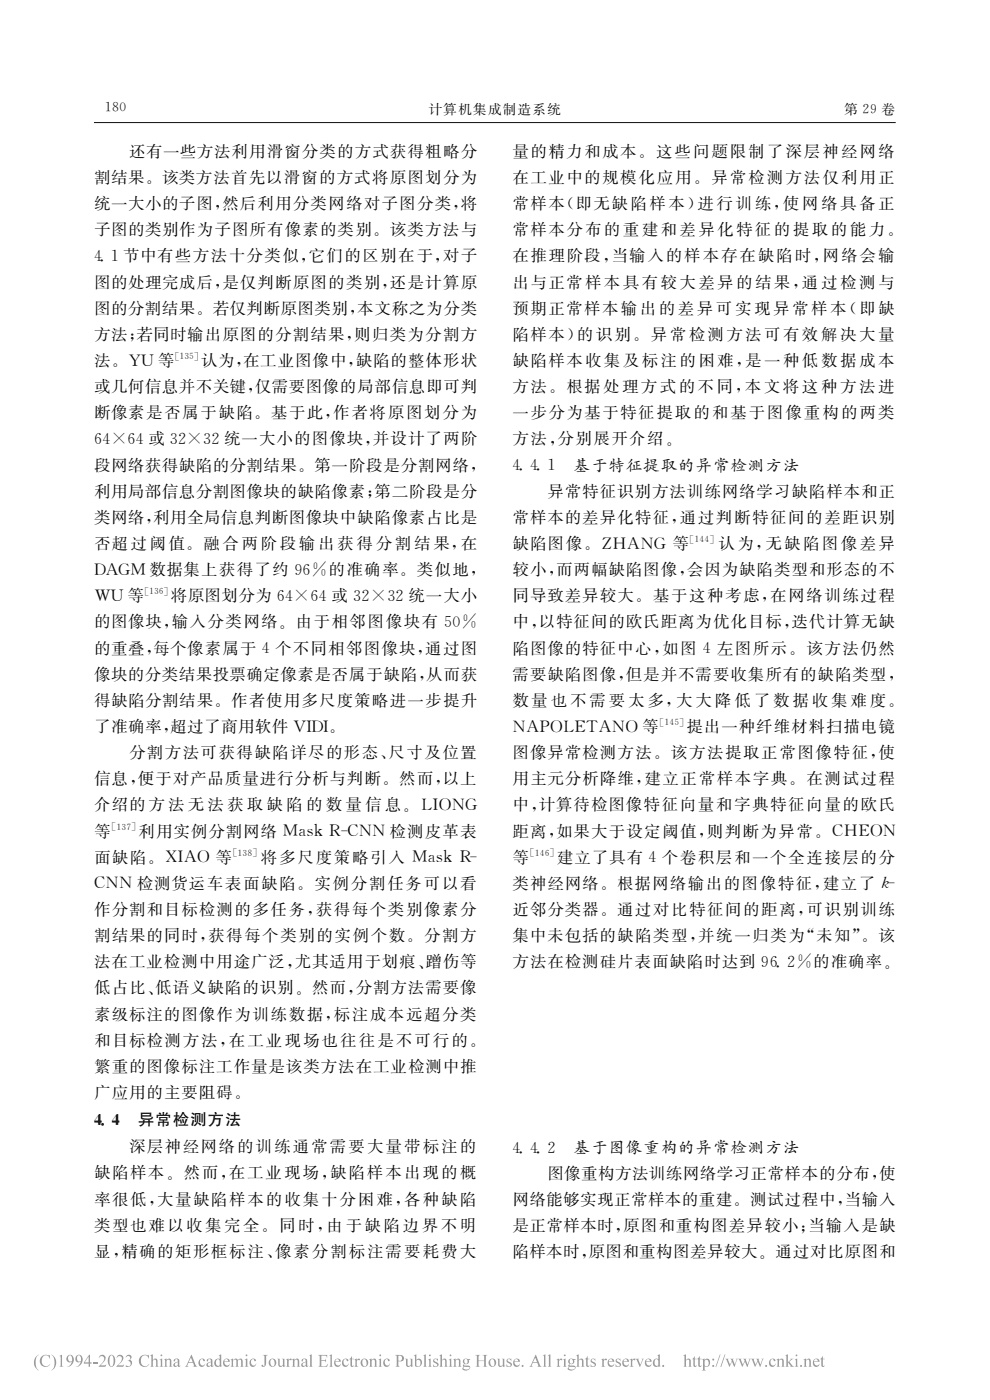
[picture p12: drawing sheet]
<svg xmlns="http://www.w3.org/2000/svg" width="210mm" height="297mm" viewBox="0 0 210 297" stroke-linecap="round" stroke-linejoin="round" font-family="sans-serif">
<defs><g id="words">
<g font-size="3.4">
<text x="27.5" y="33.3">还有一些方法利用滑窗分类的方式获得粗略分</text>
<text x="108.8" y="33.3">量的精力和成本。</text>
<text x="139.3" y="33.3">这些问题限制了深层神经网络</text>
<text x="20.1" y="38.8">割结果。</text>
<text x="34.4" y="38.8">该类方法首先以滑窗的方式将原图划分为</text>
<text x="108.8" y="38.8">在工业中的规模化应用。</text>
<text x="151" y="38.8">异常检测方法仅利用正</text>
<text x="20.1" y="44.4">统一大小的子图， 然后利用分类网络对子图分类， 将</text>
<text x="108.8" y="44.4">常样本（ 即无缺 陷 样 本） 进 行 训 练， 使 网 络 具 备 正</text>
<text x="20.1" y="49.9">子图的类别作为子图所有像素的类别。</text>
<text x="82.7" y="49.9">该类方法与</text>
<text x="108.8" y="49.9">常样本分布 的 重 建 和 差 异 化特征 的 提 取 的 能 力。</text>
<text x="19.1" y="55.8">４．</text>
<text x="22.6" y="55.8">１节中有些方法十分类似， 它们的区别在于， 对子</text>
<text x="108.8" y="55.5">在推理阶段， 当输入的样本存在缺陷时， 网络会输</text>
<text x="20.1" y="61">图的处理完成后， 是仅判断原图的类别， 还是计算原</text>
<text x="108.8" y="61">出与正常样 本 具有 较 大差 异的 结 果， 通 过 检 测 与</text>
<text x="20.1" y="66.5">图的分割结果。</text>
<text x="45.2" y="66.5">若仅判断原图类别， 本文称之为分类</text>
<text x="108.8" y="66.5">预期正常样本输 出 的 差 异 可 实 现 异 常 样 本（ 即 缺</text>
<text x="20.1" y="72.1">方法； 若同时输出原图的分割结果， 则归类为分割方</text>
<text x="20.1" y="77.6">法。</text>
<text x="26.9" y="78">ＹＵ 等</text>
<text x="42.7" y="77.6">认为， 在工业图像中， 缺陷的整体形状</text>
<text x="108.8" y="72.1">陷样本） 的 识别。</text>
<text x="108.8" y="77.6">缺陷样本收 集 及标 注 的 困 难， 是一 种 低 数 据 成 本</text>
<text x="138.1" y="72.1">异 常检测 方法 可 有效 解 决 大 量</text>
<text x="20.1" y="83.2">或几何信息并不关键， 仅需要图像的局部信息即可判</text>
<text x="108.8" y="83.2">方法。</text>
<text x="120.2" y="83.2">根据 处 理方 式 的 不 同， 本 文 将 这 种 方 法 进</text>
<text x="20.1" y="88.7">断像素是否属于缺陷。</text>
<text x="57.5" y="88.7">基于此， 作者将原图划分为</text>
<text x="108.8" y="88.7">一步分为基于特征提取的和基于图像重构的两类</text>
<text x="19.1" y="94.6">６</text>
<text x="20.9" y="94.6">４×６</text>
<text x="28" y="94.6">４或３</text>
<text x="36.9" y="94.6">２×３</text>
<text x="44" y="94.6">２统一大小的图像块， 并设计了两阶</text>
<text x="108.8" y="94.3">方法， 分别展开介绍。</text>
<text x="20.1" y="99.8">段网络获得缺陷的分割结果。</text>
<text x="66.8" y="99.8">第一阶段是分割网络，</text>
<text x="107.9" y="100.2">４． １</text>
<text x="111.6" y="100.2">４．</text>
<text x="121.7" y="99.8">基于特征提取的异常检测方法</text>
<text x="20.1" y="105.4">利用局部信息分割图像块的缺陷像素； 第二阶段是分</text>
<text x="116.2" y="105.4">异常特征识别方法训练网络学习缺陷样本和正</text>
<text x="20.1" y="110.9">类网络， 利用全局信息判断图像块中缺陷像素占比是</text>
<text x="108.8" y="110.9">常样本的差异化特征， 通过判断特征间的差距识别</text>
<text x="20.1" y="116.5">否超 过 阈 值。</text>
<text x="43.2" y="116.5">融 合 两 阶 段 输 出 获 得 分 割 结 果， 在</text>
<text x="108.8" y="116.5">缺陷图像。</text>
<text x="127" y="116.8">ＺＨＡＮＧ 等</text>
<text x="152.5" y="116.5">认 为， 无 缺陷 图像 差 异</text>
<text x="19.6" y="122.3">ＤＡＧＭ 数据集上获得了约９</text>
<text x="63.3" y="122.3">６％的准确率。</text>
<text x="88.5" y="122">类似地，</text>
<text x="108.8" y="122">较小， 而两幅缺陷图像， 会因为缺陷类型和形态的不</text>
<text x="20.1" y="127.9">ＷＵ 等</text>
<text x="36.3" y="127.5">将原图划分为６</text>
<text x="59.6" y="127.9">４×６</text>
<text x="66.8" y="127.9">４或３</text>
<text x="75.8" y="127.9">２×３</text>
<text x="83" y="127.9">２统一大小</text>
<text x="108.8" y="127.5">同导致差异较大。</text>
<text x="138.5" y="127.5">基于这种考虑， 在网络训练过程</text>
<text x="20.1" y="133.1">的图像块， 输入分类网络。</text>
<text x="62.8" y="133.1">由于相邻图像块有５</text>
<text x="95.1" y="133.4">０％</text>
<text x="108.8" y="133.1">中， 以特征间的欧氏距离为优化目标， 迭代计算无缺</text>
<text x="20.1" y="138.6">的重叠， 每个像素属于４个不同相邻图像块， 通过图</text>
<text x="108.8" y="138.6">陷图像的特征中心， 如图４左图所示。</text>
<text x="171.1" y="138.6">该方法仍然</text>
<text x="20.1" y="149.7">得缺陷分割结果。</text>
<text x="20.1" y="144.2">像块的分类结果投票确定像素是否属于缺陷， 从而获</text>
<text x="49.1" y="149.7">作者使用多尺度策略进一步提升</text>
<text x="108.8" y="144.2">需要缺陷图像， 但是并不需要收集所有的缺陷类型，</text>
<text x="108.8" y="149.7">数量 也 不 需 要 太 多， 大 大 降 低 了 数 据 收 集 难 度。</text>
<text x="20.1" y="155.3">了准确率， 超过了商用软件 ＶＩＩ</text>
<text x="65.7" y="155.6">Ｄ 。</text>
<text x="108.4" y="155.6">ＮＡＰＯＬＥＴＡＮＯ等</text>
<text x="145.7" y="155.3">提出一种纤维材料扫描电镜</text>
<text x="27.5" y="160.8">分割方法可获得缺陷详尽的形态、 尺寸及位置</text>
<text x="108.8" y="160.8">图像异常检测方法。</text>
<text x="142.4" y="160.8">该方法提取正常图像特征， 使</text>
<text x="20.1" y="166.4">信息， 便于对产品质量进行分析与判断。</text>
<text x="84.8" y="166.4">然而， 以上</text>
<text x="108.8" y="166.4">用主元分析降维， 建立正常样本字典。</text>
<text x="171.1" y="166.4">在测试过程</text>
<text x="20.1" y="171.9">介绍的 方 法 无 法 获 取 缺 陷 的 数 量 信 息。</text>
<text x="88.8" y="172.3">Ｌ</text>
<text x="90.7" y="172.3">ＩＯＮＧ</text>
<text x="108.8" y="171.9">中， 计算待检图像特征向量和字典特征向量的欧氏</text>
<text x="20.1" y="177.5">等</text>
<text x="29.5" y="177.5">利用实例分割网络 ＭａｋＲ－ＣＮＮ 检测皮革表</text>
<text x="64.1" y="177.8">ｓ</text>
<text x="108.8" y="177.5">距离， 如果大于设定阈值， 则判断为异常。</text>
<text x="176" y="177.8">ＣＨＥＯＮ</text>
<text x="20.1" y="183">面缺陷。</text>
<text x="34.6" y="183.3">ＸＩＡＯ 等</text>
<text x="55.4" y="183">将多尺度策略引入 ＭａｋＲ－</text>
<text x="91.5" y="183.3">ｓ</text>
<text x="108.8" y="183">等</text>
<text x="118.2" y="183">建立了具有４个卷积层和一个全连接层的分</text>
<text x="19.5" y="188.9">ＣＮＮ 检测货运车表面缺陷。</text>
<text x="66.8" y="188.5">实例分割任务可以看</text>
<text x="108.8" y="188.5">类神经网络。</text>
<text x="131" y="188.5">根据网络输出的图像特征， 建立了ｋ－</text>
<text x="20.1" y="194.1">作分割和目标检测的多任务， 获得每个类别像素分</text>
<text x="108.8" y="194.1">近邻分类器。</text>
<text x="131" y="194.1">通过对比特征间的距离， 可识别训练</text>
<text x="20.1" y="199.6">割结果的同时， 获得每个类别的实例个数。</text>
<text x="90" y="199.6">分割方</text>
<text x="108.8" y="199.6">集中未包括的缺陷类型， 并统一归类为“ 未知”。</text>
<text x="186.4" y="199.6">该</text>
<text x="20.1" y="205.2">法在工业检测中用途广泛， 尤其适用于划痕、 蹭伤等</text>
<text x="108.8" y="205.2">方法在检测硅片表面缺陷时达到９</text>
<text x="162.4" y="205.5">６．</text>
<text x="166.1" y="205.5">２％的准确率。</text>
<text x="20.1" y="210.7">低占比、 低语义缺陷的识别。</text>
<text x="66.3" y="210.7">然而， 分割方法需要像</text>
<text x="20.1" y="216.3">素级标注的图像作为训练数据， 标注成本远超分类</text>
<text x="20.1" y="221.8">和目标检测方法， 在工业现场也往往是不可行的。</text>
<text x="20.1" y="227.4">繁重的图像标注工作量是该类方法在工业检测中推</text>
<text x="20.1" y="232.9">广应用的主要阻碍。</text>
<text x="19.1" y="239">４．</text>
<text x="22.8" y="239">４</text>
<text x="29.3" y="238.7">异常检测方法</text>
<text x="27.5" y="244.4">深层神经网络的训练通常需要大量带标注的</text>
<text x="107.9" y="244.9">４． ２</text>
<text x="111.6" y="244.9">４．</text>
<text x="121.7" y="244.6">基于图像重构的异常检测方法</text>
<text x="20.1" y="250">缺陷样本。</text>
<text x="39.1" y="250">然而， 在工业现场， 缺陷样本出现的概</text>
<text x="116.2" y="250.1">图像重构方法训练网络学习正常样本的分布， 使</text>
<text x="20.1" y="255.5">率很低， 大量缺陷样本的收集十分困难， 各种缺陷</text>
<text x="108.8" y="255.6">网络能够实现正常样本的重建。</text>
<text x="159.1" y="255.6">测试过程中， 当输入</text>
<text x="20.1" y="261.1">类型也难以收 集 完 全。</text>
<text x="59.3" y="261.1">同 时， 由 于 缺 陷 边 界 不 明</text>
<text x="108.8" y="261.2">是正常样本时， 原图和重构图差异较小； 当输入是缺</text>
<text x="20.1" y="266.6">显， 精确的矩形框标注、 像素分割标注需要耗费大</text>
<text x="108.8" y="266.7">陷样本时， 原图和重构图差异较大。</text>
<text x="164.6" y="266.7">通过对比原图和</text>
</g>
<g font-size="2.9">
<text x="21.5" y="24">１０</text>
<text x="23.1" y="24">８</text>
<text x="90.9" y="24.2">计算机集成制造系统</text>
<text x="179.1" y="24.2">第２</text>
<text x="183.8" y="24.5">９卷</text>
</g>
<g font-size="1.9">
<text x="37.1" y="76.1">［１５］</text>
<text x="38.7" y="76.4">３</text>
<text x="146.3" y="114.9">［１４４］</text>
<text x="30.6" y="126">［１６］</text>
<text x="32.2" y="126.3">３</text>
<text x="139.9" y="153.7">［１４５］</text>
<text x="23.7" y="175.9">［１３７］</text>
<text x="49.4" y="181.5">［１３８］</text>
<text x="112.4" y="181.5">［１４６］</text>
</g>
</g></defs>
<path d="M19.9 26h170.1" fill="none" stroke="#000" stroke-width=".21"/>
<g fill="#999">
<path d="M7.8 287.6l.4-.3a2.47 2.47 0 0 0 0 3.4 1.93 1.93 0 0 1-.4-3.1z" fill-rule="evenodd"/>
<path d="M8.9 287.7a1.78 1.78 0 0 1 1.5-.2l.1-.1 .1 .8a.92 .92 0 0 0-1.1-.7 .92 .92 0 0 0-.6 1.2 .98 .98 0 0 0 .6 1.1 .98 .98 0 0 0 1.2-.5 1.24 1.24 0 0 1-1.9 .3 1.24 1.24 0 0 1 .1-1.9z" fill-rule="evenodd"/>
<path d="M120.7 288.4l.5-.2 .9 .1-.1 .2h-.3a.68 .68 0 0 1-.1 .7 .68 .68 0 0 1-.8 .2v.2l.2 .1a.75 .75 0 0 1 1.1 .5 .93 .93 0 0 1-.8 .6 .93 .93 0 0 1-.9-.5l.3-.4-.2-.3 .3-.3-.3-.4zM120.9 288.4a.49 .49 0 0 0-.1 .6 .49 .49 0 0 0 .6 .2 .5 .5 0 0 0 .1-.6 .5 .5 0 0 0-.6-.2zM120.8 289.9l-.2 .3a.72 .72 0 0 0 .7 .3 .72 .72 0 0 0 .6-.5z" fill-rule="evenodd"/>
<path d="M12.5 287.7l.7-.3v2.2l.3 .3h-.9l.2-.1 .1-1.7-.1-.4z" fill-rule="evenodd"/>
<path d="M14.4 287.5a.93 .93 0 0 1 1.2 .3 .93 .93 0 0 1 0 1.1 1.34 1.34 0 0 1-1.5 1 1.26 1.26 0 0 0 1.1-1.1 .77 .77 0 0 1-1.1-.2 .77 .77 0 0 1 .3-1.1zM14.7 287.5a.64 .64 0 0 0-.3 .9 .64 .64 0 0 0 .9 .3 .99 .99 0 0 0-.4-1.2z" fill-rule="evenodd"/>
<path d="M16.3 287.5a.86 .86 0 0 1 1.1 .1 .86 .86 0 0 1 .1 1.1 1.38 1.38 0 0 1-1.5 1.2 1.21 1.21 0 0 0 1.1-1.1 .78 .78 0 0 1-1.1-.2 .78 .78 0 0 1 .3-1.1zM16.4 287.7a.64 .64 0 0 0-.1 .7 .64 .64 0 0 0 .8 .3 .74 .74 0 0 0-.5-1.2z" fill-rule="evenodd"/>
<path d="M18.9 287.4h.2v1.6h.3v.2h-.3v.7h-.3v-.7h-1v-.2zM18.8 287.7l-.8 1.3h.8z" fill-rule="evenodd"/>
<path d="M19.7 288.9h1v.3h-1z" fill-rule="evenodd"/>
<path d="M21.2 287.5a.77 .77 0 0 1 1.1 .2 .77 .77 0 0 1-.2 1.1l-.8 .8h.9l.3-.2-.1 .5-1.5-.1a2.08 2.08 0 0 0 1.1-1.9 .62 .62 0 0 0-1 .2z" fill-rule="evenodd"/>
<path d="M23.2 287.6a.75 .75 0 0 1 .9-.1 .75 .75 0 0 1 .3 .8 1.09 1.09 0 0 1-1 1.6 1.75 1.75 0 0 1-.2-2.3zM23.5 287.5a2.28 2.28 0 0 0 0 2.3h.1a1.76 1.76 0 0 0 .3-2.1z" fill-rule="evenodd"/>
<path d="M25 287.5a.77 .77 0 0 1 1.1 .2 .77 .77 0 0 1-.3 1.1l-.8 .8h1l.3-.2-.2 .5h-1.4a2.65 2.65 0 0 0 1.1-1.9 .6 .6 0 0 0-.6-.3 .6 .6 0 0 0-.5 .4z" fill-rule="evenodd"/>
<path d="M26.8 287.6a.58 .58 0 0 1 .9-.1 .58 .58 0 0 1-.1 .9 .82 .82 0 0 1 .2 1.2 .82 .82 0 0 1-1.2 .2l.1-.1a.59 .59 0 0 0 1-.2 .59 .59 0 0 0-.6-.8 .54 .54 0 0 0 .5-.5 .54 .54 0 0 0-.4-.6l-.5 .3z" fill-rule="evenodd"/>
<path d="M29.9 287.7a1.76 1.76 0 0 1 1.5-.2l.2-.1v.8a.9 .9 0 0 0-1.1-.7 .9 .9 0 0 0-.6 1.2 .96 .96 0 0 0 .6 1.1 .96 .96 0 0 0 1.2-.5 1.24 1.24 0 0 1-1.9 .3 1.24 1.24 0 0 1 .1-1.9z" fill-rule="evenodd"/>
<path d="M31.8 287.5l.6-.2v1.2a.54 .54 0 0 1 .7-.3 .54 .54 0 0 1 .3 .7v.9l.3 .1h-.9l.3-.2v-1a.35 .35 0 0 0-.3-.3 .35 .35 0 0 0-.4 .2v1.2l.3 .1h-.8l.2-.2v-2z" fill-rule="evenodd"/>
<path d="M34.1 287.5a.18 .18 0 0 1 .3 0 .18 .18 0 0 1-.3 0zM33.8 288.4l.6-.2v1.5l.3 .2h-.9l.3-.1v-.3v-1z" fill-rule="evenodd"/>
<path d="M152.7 287.3h.1l-.9 2.6h-.1z" fill-rule="evenodd"/>
<path d="M36.9 288.5a.62 .62 0 0 1 .7-.3 .62 .62 0 0 1 .4 .6v.9h.3l-.4 .2-.2-.2a.51 .51 0 0 1-.9 .1 .51 .51 0 0 1 .4-.8l.5-.2v-.3a.32 .32 0 0 0-.4-.2 .32 .32 0 0 0-.2 .4h-.2zM37.1 289.2a.34 .34 0 0 0 .1 .5 .34 .34 0 0 0 .5-.1v-.7z" fill-rule="evenodd"/>
<path d="M40.6 287.4l.9 2.1 .4 .4h-1l.2-.1-.1-.7h-1l-.3 .6 .3 .2h-.8l.3-.3zM40.5 288l-.5 1h.9z" fill-rule="evenodd"/>
<path d="M42.3 288.4a.59 .59 0 0 1 .7-.2 .59 .59 0 0 1 .4 .5 .29 .29 0 0 1-.3 0 .29 .29 0 0 1-.1-.3 .6 .6 0 0 0-.6 .3 .6 .6 0 0 0 .1 .7 .55 .55 0 0 0 .6 .2 .55 .55 0 0 0 .4-.4 .76 .76 0 0 1-.9 .7 .76 .76 0 0 1-.5-1.1z" fill-rule="evenodd"/>
<path d="M44 288.3a.62 .62 0 0 1 .7-.1 .62 .62 0 0 1 .3 .6l.1 .9h.2l-.4 .2-.2-.2a.51 .51 0 0 1-.9 .1 .51 .51 0 0 1 .5-.8l.4-.2v-.3a.36 .36 0 0 0-.4-.2 .36 .36 0 0 0-.3 .5l-.1-.1zM44.1 289.2l.1 .5h.3l.2-.1v-.7z" fill-rule="evenodd"/>
<path d="M46.4 287.5l.5-.2v2.3l.3 .1-.6 .2v-.2a.74 .74 0 0 1-1 0 .74 .74 0 0 1-.1-1l.5-.5 .6 .1v-.6zM46 288.4a.75 .75 0 0 0-.2 .8 .75 .75 0 0 0 .6 .5l.2-.1v-.9a.38 .38 0 0 0-.2-.3 .38 .38 0 0 0-.4 0z" fill-rule="evenodd"/>
<path d="M47.6 288.4a.67 .67 0 0 1 .7-.2 .67 .67 0 0 1 .5 .7h-1.2a.6 .6 0 0 0 .4 .7 .6 .6 0 0 0 .7-.4 .74 .74 0 0 1-.9 .7 .74 .74 0 0 1-.5-1.1zM47.7 288.4l-.1 .3h.8a.39 .39 0 0 0-.2-.3 .39 .39 0 0 0-.5 0z" fill-rule="evenodd"/>
<path d="M48.9 288.4l.5-.2v.3a.55 .55 0 0 1 .5-.3 .55 .55 0 0 1 .5 .3 .53 .53 0 0 1 .7-.3 .53 .53 0 0 1 .4 .6v1l.2 .1h-.8l.3-.2v-.9a.35 .35 0 0 0-.4-.4 .35 .35 0 0 0-.4 .3v1.1l.3 .1h-.8l.2-.2v-.9a.37 .37 0 0 0-.2-.4 .37 .37 0 0 0-.5 .2l.1 1.2 .2 .1h-.8l.2-.1v-.3v-1z" fill-rule="evenodd"/>
<path d="M52.1 287.5a.2 .2 0 0 1 .4 0 .2 .2 0 0 1-.4 0zM51.9 288.4l.6-.2v1.6l.2 .1h-.8l.2-.2v-1.2z" fill-rule="evenodd"/>
<path d="M53.2 288.4a.56 .56 0 0 1 .6-.2 .56 .56 0 0 1 .4 .5 .27 .27 0 0 1-.3-.1 .27 .27 0 0 1-.1-.2 .6 .6 0 0 0-.6 .3 .6 .6 0 0 0 .2 .7 .55 .55 0 0 0 .5 .2 .55 .55 0 0 0 .5-.4 .76 .76 0 0 1-1 .7 .76 .76 0 0 1-.5-1.1z" fill-rule="evenodd"/>
<path d="M55.7 287.4h1.1l-.4 .3v1.4a.58 .58 0 0 1-.2 .7 .58 .58 0 0 1-.7-.1l.1-.2 .4 .3 .1-.1v-2z" fill-rule="evenodd"/>
<path d="M56.9 289a.85 .85 0 0 1 1.7 0 .85 .85 0 0 1-1.7 0zM57.5 288.4a.89 .89 0 0 0 .5 1.4 .92 .92 0 0 0-.4-1.5z" fill-rule="evenodd"/>
<path d="M58.7 288.2h.6v1.1a.36 .36 0 0 0 .3 .4 .36 .36 0 0 0 .4-.2v-1.1l-.2-.2h.5v1.4l.3 .1-.6 .2v-.3a.52 .52 0 0 1-.6 .4 .52 .52 0 0 1-.4-.7v-.9z" fill-rule="evenodd"/>
<path d="M60.6 288.4l.6-.2v.3l.3-.3 .3 .1a.23 .23 0 0 1-.1 .2 .23 .23 0 0 1-.3-.1l-.2 .3v1l.3 .2h-.9l.3-.2v-1.2z" fill-rule="evenodd"/>
<path d="M61.8 288.4l.6-.2v.3a.54 .54 0 0 1 .7-.3 .54 .54 0 0 1 .4 .6v1l.2 .1h-.8l.2-.2v-.9v-.3l-.2-.1-.5 .2v1.1l.3 .2h-.8l.2-.2v-1.2z" fill-rule="evenodd"/>
<path d="M64.1 288.3a.62 .62 0 0 1 .7-.1 .62 .62 0 0 1 .4 .6v.9h.2l-.3 .2-.3-.2a.51 .51 0 0 1-.9 .1 .51 .51 0 0 1 .5-.8l.4-.2v-.3a.36 .36 0 0 0-.4-.2 .36 .36 0 0 0-.2 .5l-.2-.1zM64.2 289.2l.1 .5h.3l.2-.1v-.7z" fill-rule="evenodd"/>
<path d="M65.5 287.5l.6-.2v2.4l.3 .2h-.9l.3-.1v-2.1z" fill-rule="evenodd"/>
<path d="M113.6 287.4l.9 2.1 .4 .4h-1l.3-.1-.2-.7h-1l-.3 .6 .3 .2h-.7l.3-.3zM113.5 288l-.5 1h.9z" fill-rule="evenodd"/>
<path d="M69.8 287.5l.6-.2v2.2v.3l.3 .1h-.9l.3-.1v-.3v-1.7l-.1-.3z" fill-rule="evenodd"/>
<path d="M71.1 288.4a.67 .67 0 0 1 .7-.2 .67 .67 0 0 1 .5 .7h-1.2a.6 .6 0 0 0 .4 .7 .6 .6 0 0 0 .7-.4 .73 .73 0 0 1-.9 .7 .73 .73 0 0 1-.4-1.1zM71.3 288.4l-.2 .3h.8a.4 .4 0 0 0-.2-.4 .4 .4 0 0 0-.4 .1z" fill-rule="evenodd"/>
<path d="M72.8 288.4a.56 .56 0 0 1 .6-.2 .56 .56 0 0 1 .4 .5 .27 .27 0 0 1-.3-.1 .27 .27 0 0 1-.1-.2 .6 .6 0 0 0-.6 .3 .6 .6 0 0 0 .2 .7 .55 .55 0 0 0 .5 .2 .55 .55 0 0 0 .5-.4 .76 .76 0 0 1-1 .7 .76 .76 0 0 1-.4-1.1z" fill-rule="evenodd"/>
<path d="M10.9 287.3a1.91 1.91 0 0 1 0 3.4 2.47 2.47 0 0 0 0-3.4z" fill-rule="evenodd"/>
<path d="M75.1 288.4l.6-.2v.3l.4-.3a.18 .18 0 0 1 .2 .1 .18 .18 0 0 1-.1 .2l-.3-.1-.2 .3v1l.3 .2h-.9l.2-.1 .1-.3-.1-1z" fill-rule="evenodd"/>
<path d="M76.4 289a.85 .85 0 0 1 1.7 0 .85 .85 0 0 1-1.7 0zM77 288.4a.86 .86 0 0 0 .5 1.4 .91 .91 0 0 0-.4-1.5z" fill-rule="evenodd"/>
<path d="M78.2 288.4l.6-.2v.3a.54 .54 0 0 1 .7-.3 .54 .54 0 0 1 .3 .6v1l.3 .1h-.8l.2-.2v-.9l-.1-.3-.2-.1-.4 .2v1.1l.3 .2h-.9l.3-.2v-1.2z" fill-rule="evenodd"/>
<path d="M80.5 287.5a.19 .19 0 0 1 .3 0 .19 .19 0 0 1-.3 0zM80.2 288.4l.6-.2v1.6l.3 .1h-.8l.2-.2v-1.2z" fill-rule="evenodd"/>
<path d="M81.5 288.4a.56 .56 0 0 1 .6-.2 .56 .56 0 0 1 .5 .5 .27 .27 0 0 1-.3-.1 .27 .27 0 0 1-.1-.2 .6 .6 0 0 0-.6 .3 .6 .6 0 0 0 .1 .7 .55 .55 0 0 0 .6 .2 .55 .55 0 0 0 .4-.4 .76 .76 0 0 1-.9 .7 .76 .76 0 0 1-.5-1.1z" fill-rule="evenodd"/>
<path d="M83.8 287.4h.9a.76 .76 0 0 1 1 .8 .76 .76 0 0 1-1.2 .5v1l.3 .2h-1l.3-.1v-.3v-1.8zM84.5 287.6v1a.57 .57 0 0 0 .8-.5 .57 .57 0 0 0-.8-.5z" fill-rule="evenodd"/>
<path d="M85.8 288.2h.6v1.1a.36 .36 0 0 0 .3 .4 .36 .36 0 0 0 .4-.2v-1.1l-.2-.2h.6v1.4l.2 .1-.6 .2v-.3a.54 .54 0 0 1-.6 .3 .54 .54 0 0 1-.4-.6v-.9z" fill-rule="evenodd"/>
<path d="M87.7 287.5l.6-.2v1.2a.7 .7 0 0 1 1-.2 .7 .7 0 0 1 .2 1 .92 .92 0 0 1-1.5 .5v-2l-.1-.3zM88.3 288.6v1.1a.65 .65 0 0 0 1-.4 .65 .65 0 0 0-.7-.9z" fill-rule="evenodd"/>
<path d="M89.7 287.5l.6-.2v2.4l.3 .2h-.9l.3-.1v-2.1z" fill-rule="evenodd"/>
<path d="M91 287.5a.2 .2 0 0 1 .4 0 .2 .2 0 0 1-.4 0zM90.8 288.4l.5-.2 .1 1.5 .2 .2h-.8l.2-.1 .1-.3-.1-1z" fill-rule="evenodd"/>
<path d="M92 288.3l.9-.1v.5a.47 .47 0 0 0-.3-.4 .47 .47 0 0 0-.5 .1l.3 .5a.59 .59 0 0 1 .5 .8 .59 .59 0 0 1-.9 .2h-.1v-.5a.48 .48 0 0 0 .3 .4 .48 .48 0 0 0 .5-.2l-.1-.3-.7-.4z" fill-rule="evenodd"/>
<path d="M93.1 287.5l.6-.2v1.2a.54 .54 0 0 1 .7-.3 .54 .54 0 0 1 .3 .7l.1 .9 .2 .1h-.8l.2-.2v-1a.35 .35 0 0 0-.3-.3 .35 .35 0 0 0-.4 .2v1.2l.3 .1h-.8l.2-.2v-2z" fill-rule="evenodd"/>
<path d="M95.4 287.5a.18 .18 0 0 1 .3 0 .18 .18 0 0 1-.3 0zM95.1 288.4l.6-.2v1.5l.3 .2h-.9l.3-.1v-.3v-1z" fill-rule="evenodd"/>
<path d="M96.1 288.4l.5-.2v.3a.54 .54 0 0 1 .7-.3 .54 .54 0 0 1 .3 .6l.1 .9 .2 .2h-.8l.2-.2v-1.1l-.2-.2-.5 .2v1.1l.3 .2h-.8l.2-.1v-.3v-1z" fill-rule="evenodd"/>
<path d="M98.4 288.4l.4-.2 .9 .2-.3 .1a.68 .68 0 0 1-.1 .8 .68 .68 0 0 1-.8 .1l-.1 .2 .2 .1a.72 .72 0 0 1 1.1 .5 .9 .9 0 0 1-.8 .6 .9 .9 0 0 1-.8-.5l.3-.4-.2-.3 .3-.3-.3-.4zM98.6 288.4a.49 .49 0 0 0-.1 .6 .49 .49 0 0 0 .6 .2 .5 .5 0 0 0 .1-.6 .5 .5 0 0 0-.6-.2zM98.5 289.9l-.2 .3a.73 .73 0 0 0 .7 .3 .73 .73 0 0 0 .6-.5z" fill-rule="evenodd"/>
<path d="M100.8 287.4h1l-.3 .2v1h1.2v-1l-.4-.2h1.1l-.3 .2-.1 .3 .1 1.7 .3 .3h-1.1l.4-.1v-1.1h-1.2v1l.3 .2h-1l.3-.1v-.3v-1.9z" fill-rule="evenodd"/>
<path d="M103.6 289a.85 .85 0 0 1 1.7 0 .85 .85 0 0 1-1.7 0zM104.2 288.4a.89 .89 0 0 0 .4 1.4 .92 .92 0 0 0-.3-1.5z" fill-rule="evenodd"/>
<path d="M105.4 288.2h.5v1.1a.36 .36 0 0 0 .3 .4 .36 .36 0 0 0 .4-.2v-1.1l-.2-.2h.6v1.4l.2 .1-.6 .2v-.3a.52 .52 0 0 1-.6 .4 .52 .52 0 0 1-.3-.7l-.1-.9z" fill-rule="evenodd"/>
<path d="M107.6 288.3l.8-.1v.5a.44 .44 0 0 0-.3-.4 .44 .44 0 0 0-.5 .2l.3 .4a.59 .59 0 0 1 .6 .7 .59 .59 0 0 1-.9 .3h-.2v-.5a.48 .48 0 0 0 .4 .4 .48 .48 0 0 0 .5-.2l-.1-.3-.8-.5z" fill-rule="evenodd"/>
<path d="M109.1 288.4a.67 .67 0 0 1 .7-.2 .67 .67 0 0 1 .5 .7h-1.2a.6 .6 0 0 0 .4 .7 .6 .6 0 0 0 .7-.4 .74 .74 0 0 1-.9 .7 .74 .74 0 0 1-.4-1.1zM109.3 288.4l-.2 .3h.8a.39 .39 0 0 0-.2-.3 .39 .39 0 0 0-.4 0z" fill-rule="evenodd"/>
<path d="M67.5 287.4h1.9v.6l-.2-.4-1-.1v1h.8l.1-.3v.8l-.2-.3h-.7v1l.1 .1a.9 .9 0 0 0 1.2-.5l-.1 .6h-1.9l.2-.1 .1-.3v-1.8z" fill-rule="evenodd"/>
<path d="M115.1 287.5l.6-.2v2.2v.3l.3 .1h-.9l.3-.1v-.3v-1.7l-.1-.3z" fill-rule="evenodd"/>
<path d="M116.2 287.5l.5-.2v2.5l.3 .1h-.8l.2-.4v-1.8z" fill-rule="evenodd"/>
<path d="M118 288.4l.6-.2v.3l.4-.3a.18 .18 0 0 1 .2 .1 .18 .18 0 0 1-.1 .2l-.3-.1-.2 .3v1l.3 .2h-.9l.2-.1 .1-.3-.1-1z" fill-rule="evenodd"/>
<path d="M119.6 287.5a.2 .2 0 0 1 .4 0 .2 .2 0 0 1-.4 0zM119.3 288.4l.6-.2v1.5l.3 .2h-.8l.2-.1v-1.3z" fill-rule="evenodd"/>
<path d="M74.6 287.7v.5h.4l-.4 .1 .1 1.3 .1 .1 .3-.1a.39 .39 0 0 1-.5 .4 .39 .39 0 0 1-.3-.5v-1.2h-.3z" fill-rule="evenodd"/>
<path d="M122.2 287.5l.5-.2v1.2a.55 .55 0 0 1 .7-.3 .55 .55 0 0 1 .4 .7v.8l.2 .2h-.8l.2-.2v-1a.35 .35 0 0 0-.3-.3 .35 .35 0 0 0-.4 .2v1.1l.3 .2h-.8l.2-.1v-.3v-1.7v-.3z" fill-rule="evenodd"/>
<path d="M124.6 287.7v.5h.4l-.4 .1v1.3l.2 .1 .3-.1a.38 .38 0 0 1-.5 .4 .38 .38 0 0 1-.3-.5v-1.2h-.3z" fill-rule="evenodd"/>
<path d="M34.7 288.4l.6-.2v.3a.54 .54 0 0 1 .7-.3 .54 .54 0 0 1 .3 .6v.9l.3 .2h-.8l.2-.2v-1.1l-.2-.2-.5 .2v1.1l.3 .2h-.9l.3-.1v-.3v-1z" fill-rule="evenodd"/>
<path d="M127.5 288.4l.6-.2v.3l.2-.3h.3a.2 .2 0 0 1 0 .3 .2 .2 0 0 1-.3-.1l-.2 .3v1l.3 .2h-.9l.2-.2v-1.2z" fill-rule="evenodd"/>
<path d="M129.1 288.4a.67 .67 0 0 1 .7-.2 .67 .67 0 0 1 .5 .7h-1.2a.6 .6 0 0 0 .4 .7 .6 .6 0 0 0 .7-.4 .73 .73 0 0 1-.9 .7 .73 .73 0 0 1-.4-1.1zM129.3 288.4l-.2 .3h.8a.4 .4 0 0 0-.2-.4 .4 .4 0 0 0-.4 .1z" fill-rule="evenodd"/>
<path d="M130.7 288.3l.9-.1v.5a.44 .44 0 0 0-.3-.4 .44 .44 0 0 0-.5 .2l.3 .4a.59 .59 0 0 1 .5 .7 .59 .59 0 0 1-.9 .3h-.1v-.5a.48 .48 0 0 0 .3 .4 .48 .48 0 0 0 .5-.2v-.3l-.8-.5z" fill-rule="evenodd"/>
<path d="M132.2 288.4a.67 .67 0 0 1 .8-.2 .67 .67 0 0 1 .4 .7h-1.1a.6 .6 0 0 0 .3 .7 .6 .6 0 0 0 .8-.4 .74 .74 0 0 1-1 .7 .74 .74 0 0 1-.4-1.1zM132.4 288.4l-.1 .3h.7a.39 .39 0 0 0-.2-.3 .39 .39 0 0 0-.4 0z" fill-rule="evenodd"/>
<path d="M133.5 288.4l.6-.2v.3l.4-.3a.18 .18 0 0 1 .3 .1 .18 .18 0 0 1-.2 .2l-.3-.1-.2 .3v1l.3 .2h-.9l.3-.1v-.3v-1z" fill-rule="evenodd"/>
<path d="M134.8 288.2h.8l-.2 .3 .4 1 .4-1.1-.2-.2h.6l-.9 1.7-.7-1.5z" fill-rule="evenodd"/>
<path d="M137 288.4a.67 .67 0 0 1 .8-.2 .67 .67 0 0 1 .4 .7h-1.1a.6 .6 0 0 0 .3 .7 .6 .6 0 0 0 .8-.4 .74 .74 0 0 1-1 .7 .74 .74 0 0 1-.4-1.1zM137.2 288.4l-.1 .3h.7a.39 .39 0 0 0-.2-.3 .39 .39 0 0 0-.4 0z" fill-rule="evenodd"/>
<path d="M148.8 288.4l.6-.2v.4a.62 .62 0 0 1 .8-.4 .62 .62 0 0 1 .4 .8 .76 .76 0 0 1-.3 .8 .76 .76 0 0 1-.9 0v.7l.3 .2h-.9l.3-.2v-2zM149.6 288.5l-.2 .2v.6a.47 .47 0 0 0 .6 .6 .47 .47 0 0 0 .3-.7 .5 .5 0 0 0-.1-.6 .5 .5 0 0 0-.6-.1z" fill-rule="evenodd"/>
<path d="M144.9 287.5l.6-.2v1.2a.55 .55 0 0 1 .7-.3 .55 .55 0 0 1 .3 .7v.9l.3 .1h-.9l.3-.2v-1a.35 .35 0 0 0-.3-.3 .35 .35 0 0 0-.4 .2v1.2l.2 .1h-.8l.3-.1v-2.1z" fill-rule="evenodd"/>
<path d="M147.3 287.7l.1 .5h.3l-.3 .1v1.3l.1 .1 .2-.1a.32 .32 0 0 1-.3 .3 .32 .32 0 0 1-.3-.2v-1.4h-.3z" fill-rule="evenodd"/>
<path d="M148.3 287.7l.1 .5h.4l-.4 .1v1.3l.2 .1 .2-.1a.38 .38 0 0 1-.4 .4 .38 .38 0 0 1-.3-.5v-1.2h-.3z" fill-rule="evenodd"/>
<path d="M139.4 287.5l.5-.2v2.3l.3 .1-.6 .2v-.2a.74 .74 0 0 1-1 0 .74 .74 0 0 1 0-1l.4-.5 .6 .1v-.6zM139 288.4a.77 .77 0 0 0 .5 1.3l.1-.1v-.9a.39 .39 0 0 0-.2-.3 .39 .39 0 0 0-.4 0z" fill-rule="evenodd"/>
<path d="M151.1 288.4a.2 .2 0 0 1 .4 0 .2 .2 0 0 1-.4 0zM151 289.7a.25 .25 0 0 1 .5 0 .25 .25 0 0 1-.5 0z" fill-rule="evenodd"/>
<path d="M166.5 287.5l.6-.2v1.7l.6-.5-.1-.3h.7l-.9 .7 1 1h-.8l.1-.2-.6-.7v.8l.3 .1h-.9l.2-.1 .1-.3v-1.8z" fill-rule="evenodd"/>
<path d="M153.7 287.3h.1l-.8 2.6h-.2z" fill-rule="evenodd"/>
<path d="M153.8 288.2h.8l-.2 .3 .4 1 .4-.8-.3-.5h.7l-.2 .3 .5 1 .3-1.1-.2-.2 .5 .1-.2 .2-.5 1.4-.5-1.1-.6 1.1-.6-1.5z" fill-rule="evenodd"/>
<path d="M156.6 288.2h.7l-.2 .2 .5 1.1 .3-.8-.3-.5h.7l-.1 .2 .4 1.1 .4-1.1-.3-.2 .5 .1-.7 1.6-.5-1.1-.6 1.1-.6-1.5z" fill-rule="evenodd"/>
<path d="M159.3 288.2h.7l-.1 .3 .4 1 .4-.8-.4-.5h.7l-.1 .3 .4 1 .4-1.1-.2-.2 .5 .1-.3 .2-.4 1.4-.6-1.1-.6 1.1z" fill-rule="evenodd"/>
<path d="M163.3 288.4a.59 .59 0 0 1 .7-.2 .59 .59 0 0 1 .4 .5 .29 .29 0 0 1-.3 0 .29 .29 0 0 1-.1-.3 .6 .6 0 0 0-.6 .3 .6 .6 0 0 0 .1 .7 .55 .55 0 0 0 .6 .2 .55 .55 0 0 0 .4-.4 .76 .76 0 0 1-.9 .7 .76 .76 0 0 1-.5-1.1z" fill-rule="evenodd"/>
<path d="M164.6 288.4l.6-.2v.3a.54 .54 0 0 1 .7-.3 .54 .54 0 0 1 .3 .6v.9l.3 .2h-.8l.2-.2v-1.1l-.2-.2-.5 .2v1.1l.3 .2h-.9l.3-.1v-.3v-1z" fill-rule="evenodd"/>
<path d="M125.4 288.3l.9-.1v.5a.45 .45 0 0 0-.3-.4 .45 .45 0 0 0-.5 .1v.3l.3 .2a.59 .59 0 0 1 .5 .7 .59 .59 0 0 1-.9 .3h-.1v-.5a.45 .45 0 0 0 .3 .4 .45 .45 0 0 0 .5-.2l-.1-.3-.7-.4z" fill-rule="evenodd"/>
<path d="M168.7 287.5a.2 .2 0 0 1 .4 0 .2 .2 0 0 1-.4 0zM168.5 288.4l.6-.2v1.5l.3 .2h-.9l.3-.1v-.3v-1z" fill-rule="evenodd"/>
<path d="M170.4 288.4l.6-.2v.3a.54 .54 0 0 1 .6-.3 .54 .54 0 0 1 .4 .6v1l.2 .1h-.8l.3-.2v-.9l-.1-.3-.2-.1-.4 .2v1.1l.2 .2h-.8l.2-.2v-1.2z" fill-rule="evenodd"/>
<path d="M172.6 288.4a.67 .67 0 0 1 .8-.2 .67 .67 0 0 1 .4 .7h-1.2a.6 .6 0 0 0 .4 .7 .6 .6 0 0 0 .8-.4 .73 .73 0 0 1-1 .7 .73 .73 0 0 1-.4-1.1zM172.8 288.4l-.2 .3h.9a.4 .4 0 0 0-.3-.4 .4 .4 0 0 0-.4 .1z" fill-rule="evenodd"/>
<path d="M174.4 287.7l.1 .5h.4l-.4 .1v1.3l.2 .1 .2-.1a.38 .38 0 0 1-.4 .4 .38 .38 0 0 1-.3-.5v-1.2h-.3z" fill-rule="evenodd"/>
<circle cx="110.8" cy="289.7" r=".22"/>
<circle cx="140.7" cy="289.7" r=".22"/>
<circle cx="162.5" cy="289.7" r=".22"/>
<circle cx="169.9" cy="289.7" r=".22"/>
</g>
<use href="#words"/>
</svg>
